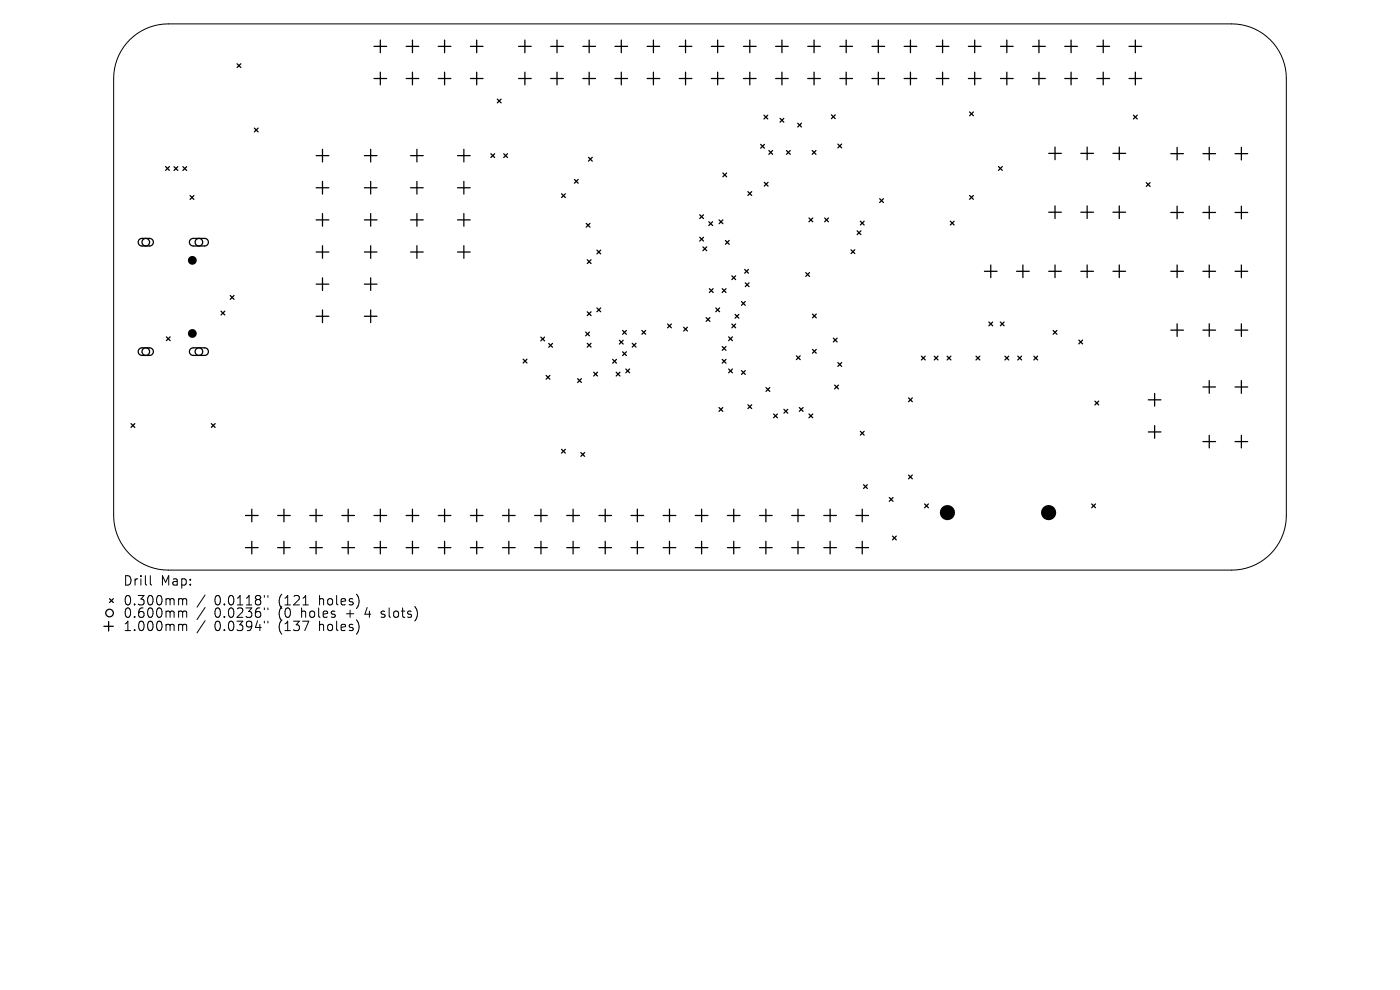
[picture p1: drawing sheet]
<svg xmlns="http://www.w3.org/2000/svg" width="297mm" height="210mm" viewBox="0 0 297 210" stroke-linecap="round" stroke-linejoin="round" font-family="sans-serif">
<defs><g id="words">
<g font-size="2.8">
<text x="26" y="124.5">Drill</text>
<text x="34.1" y="124.5">Map:</text>
<text x="26" y="128.7">0.300mm</text>
<text x="26" y="131.3">0.600mm</text>
<text x="45.5" y="128.7">0.0118&quot;</text>
<text x="45.5" y="131.3">0.0236&quot;</text>
<text x="59.2" y="128.7">(121</text>
<text x="59.2" y="131.3">(0</text>
<text x="64.2" y="131.3">holes</text>
<text x="68" y="128.7">holes)</text>
<text x="73.9" y="131.3">+</text>
<text x="78.1" y="131.3">4</text>
<text x="81.7" y="131.3">slots)</text>
<text x="26" y="134.2">1.000mm</text>
<text x="45.5" y="134.2">0.0394&quot;</text>
<text x="59.2" y="134.2">(137</text>
<text x="68" y="134.2">holes)</text>
</g>
</g></defs>
<g fill="none" stroke="#000" stroke-width=".21">
<path d="M27.5 8.5a11.6 11.6 0 0 1 8.2-3.4h225.6a11.6 11.6 0 0 1 11.6 11.6v92.7a11.6 11.6 0 0 1-11.6 11.5h-225.6a11.6 11.6 0 0 1-11.6-11.5v-92.7a11.6 11.6 0 0 1 3.4-8.2zM31.9 122.1v1.7l.3 .3M38.2 127l.5 .1v.2M38.2 129.6l.5 .1v.2M38.2 132.4l.5 .1v.2M38.7 127.3l.3-.3 .5 .1 .1 1.2M38.7 127.3v1M38.7 129.9v1.1M38.7 132.7v1.1M38.7 129.9l.3-.3 .5 .1 .1 1.3M38.7 132.7l.3-.3 .5 .1 .1 1.3M43.5 126.2l-1.7 2.6"/>
<path d="M43.5 128.9l-1.7 2.5M43.5 131.7l-1.7 2.5M56.1 126.3v.4M56.1 129v.3M56.1 131.8v.4M56.8 126.3v.4M56.8 129v.3M56.8 131.8v.4M64.3 128.3h1.1M80.8 130.9l.2 .1M80.9 129.7v.5"/>
</g>
<g fill="#000">
<circle cx="40.8" cy="55.2" r=".94"/>
<circle cx="40.8" cy="70.7" r=".94"/>
<circle cx="201" cy="108.7" r="1.61"/>
<circle cx="222.5" cy="108.7" r="1.61"/>
</g>
<g fill="none" stroke="#000" stroke-width=".27">
<path d="M50.3 13.5l.8 .8M51.1 13.5l-.8 .8M79.3 9.8h2.7M79.3 16.7h2.7M80.7 8.5v2.7M80.7 15.3v2.7M86.2 9.8h2.6M86.2 16.7h2.6M87.5 8.5v2.7M87.5 15.3v2.7M93 9.8h2.7M93 16.7h2.7"/>
<path d="M94.3 8.5v2.7M94.3 15.3v2.7M99.8 9.8h2.7M99.8 16.7h2.7M101.1 8.5v2.7M101.1 15.3v2.7M110 9.8h2.7M110 16.7h2.7M111.4 8.5v2.7M111.4 15.3v2.7M116.8 9.8h2.7M116.8 16.7h2.7"/>
<path d="M118.2 8.5v2.7M118.2 15.3v2.7M123.6 9.8h2.7M123.6 16.7h2.7M125 8.5v2.7M125 15.3v2.7M130.5 9.8h2.6M130.5 16.7h2.6M131.8 8.5v2.7M131.8 15.3v2.7M137.3 9.8h2.7M137.3 16.7h2.7"/>
<path d="M138.6 8.5v2.7M138.6 15.3v2.7M144.1 9.8h2.7M144.1 16.7h2.7M145.4 8.5v2.7M145.4 15.3v2.7M150.9 9.8h2.7M150.9 16.7h2.7M152.2 8.5v2.7M152.2 15.3v2.7M157.7 9.8h2.7M157.7 16.7h2.7"/>
<path d="M159.1 8.5v2.7M159.1 15.3v2.7M164.5 9.8h2.7M164.5 16.7h2.7M165.9 8.5v2.7M165.9 15.3v2.7M171.4 9.8h2.6M171.4 16.7h2.6M172.7 8.5v2.7M172.7 15.3v2.7M178.2 9.8h2.7M178.2 16.7h2.7"/>
<path d="M179.5 8.5v2.7M179.5 15.3v2.7M185 9.8h2.7M185 16.7h2.7M186.3 8.5v2.7M186.3 15.3v2.7M191.8 9.8h2.7M191.8 16.7h2.7M193.1 8.5v2.7M193.1 15.3v2.7M198.6 9.8h2.7M198.6 16.7h2.7"/>
<path d="M200 8.5v2.7M200 15.3v2.7M205.4 9.8h2.7M205.4 16.7h2.7M206.8 8.5v2.7M206.8 15.3v2.7M212.3 9.8h2.6M212.3 16.7h2.6M213.6 8.5v2.7M213.6 15.3v2.7M219.1 9.8h2.7M219.1 16.7h2.7"/>
<path d="M220.4 8.5v2.7M220.4 15.3v2.7M225.9 9.8h2.7M225.9 16.7h2.7M227.2 8.5v2.7M227.2 15.3v2.7M232.7 9.8h2.7M232.7 16.7h2.7M234 8.5v2.7M234 15.3v2.7M239.5 9.8h2.7M239.5 16.7h2.7"/>
<path d="M240.9 8.5v2.7M240.9 15.3v2.7M35.1 35.3l.8 .8M35.9 35.3l-.8 .8M36.9 35.4l.8 .8M37.7 35.4l-.8 .8M38.8 35.4l.8 .8M39.6 35.4l-.8 .8M54 27.2l.8 .8M54.8 27.2l-.8 .8M67.1 33h2.7M67.1 39.8h2.7"/>
<path d="M68.4 31.7v2.7M68.4 38.5v2.7M77.3 33h2.7M77.3 39.8h2.7M78.6 31.7v2.7M78.6 38.5v2.7M87.1 33h2.7M87.1 39.8h2.7M88.4 31.7v2.7M88.4 38.5v2.7M97.1 33h2.6M97.1 39.8h2.6"/>
<path d="M98.4 31.7v2.7M98.4 38.5v2.7M104.1 32.6l.8 .8M104.9 32.6l-.8 .8M105.5 21l.8 .8M106.3 21l-.8 .8M106.9 32.6l.8 .8M107.7 32.6l-.8 .8M121.9 38.1l.8 .8M122.7 38.1l-.8 .8M124.8 33.4l.9 .8M125.7 33.4l-.9 .8"/>
<path d="M153.3 36.7l.9 .8M154.2 36.7l-.9 .8M161.4 30.6l.8 .8M162.1 24.4l.8 .8M162.1 38.7l.8 .8M162.2 30.6l-.8 .8M162.9 24.4l-.8 .8M162.9 38.7l-.8 .8M163.1 31.9l.8 .8M163.9 31.9l-.8 .8M165.5 25.1l.8 .8M166.3 25.1l-.8 .8"/>
<path d="M166.8 31.9l.8 .8M167.6 31.9l-.8 .8M169.2 26.1l.8 .8M170 26.1l-.8 .8M172.3 31.9l.8 .8M173.1 31.9l-.8 .8M176.4 24.4l.8 .8M177.2 24.4l-.8 .8M177.7 30.6l.9 .8M178.6 30.6l-.9 .8M205.7 23.7l.8 .9M206.5 23.7l-.8 .9"/>
<path d="M211.8 35.3l.8 .8M212.6 35.3l-.8 .8M222.5 32.5h2.7M223.8 31.2v2.7M229.3 32.5h2.7M230.6 31.2v2.7M236.1 32.5h2.7M237.4 31.2v2.7M240.5 24.4l.8 .8M241.3 24.4l-.8 .8M243.2 38.7l.8 .8M244 38.7l-.8 .8"/>
<path d="M248.4 32.6h2.7M249.7 31.3v2.6M255.2 32.6h2.7M256.5 31.3v2.6M262 32.6h2.7M263.3 31.3v2.6M29.6 50.8l.5-.2h1.6a.8 .8 0 0 1 .8 .8 .8 .8 0 0 1-.8 .8h-1.6a.81 .81 0 0 1-.7-.5 .81 .81 0 0 1 .2-.9zM40.3 41.5l.8 .8M40.4 50.8l.5-.2h2.5a.8 .8 0 0 1 .8 .8 .8 .8 0 0 1-.8 .8h-2.4a.81 .81 0 0 1-.8-.5 .81 .81 0 0 1 .2-.9zM41.1 41.5l-.8 .8M67.1 46.6h2.7M67.1 53.5h2.7"/>
<path d="M68.4 45.3v2.7M68.4 52.1v2.7M68.4 58.9v2.7M77.3 46.6h2.7M77.3 53.5h2.7M78.6 45.3v2.7M78.6 52.1v2.7M78.6 58.9v2.7M87.1 46.6h2.7M87.1 53.5h2.7M88.4 45.3v2.7M88.4 52.1v2.7"/>
<path d="M97.1 46.6h2.6M97.1 53.5h2.6M98.4 45.3v2.7M98.4 52.1v2.7M119.1 41.1l.8 .8M119.9 41.1l-.8 .8M124.4 47.4l.8 .8M124.6 55.1l.8 .8M125.2 47.4l-.8 .8M125.4 55.1l-.8 .8M126.6 53.1l.8 .8M127.4 53.1l-.8 .8"/>
<path d="M148.4 45.6l.8 .8M148.4 50.3l.8 .8M149.1 52.4l.8 .8M149.2 45.6l-.8 .8M149.2 50.3l-.8 .8M149.9 52.4l-.8 .8M150.4 47l.8 .8M151.2 47l-.8 .8M152.6 46.6l.8 .9M153.4 46.6l-.8 .9M153.9 51l.8 .8M154.7 51l-.8 .8"/>
<path d="M155.3 58.5l.8 .8M156.1 58.5l-.8 .8M158 57.1l.8 .9M158.1 60l.8 .8M158.7 40.6l.8 .9M158.8 57.1l-.8 .9M158.9 60l-.8 .8M159.5 40.6l-.8 .9M170.9 57.8l.8 .8M171.6 46.2l.8 .8M171.7 57.8l-.8 .8M172.4 46.2l-.8 .8"/>
<path d="M174.9 46.2l.9 .8M175.8 46.2l-.9 .8M180.5 53l.8 .8M181.3 53l-.8 .8M181.8 49l.8 .8M182.5 46.9l.8 .8M182.6 49l-.8 .8M183.3 46.9l-.8 .8M186.6 42.2l.8 .8M187.4 42.2l-.8 .8M201.6 46.9l.8 .8M202.4 46.9l-.8 .8"/>
<path d="M205.7 41.5l.8 .8M206.5 41.5l-.8 .8M208.8 57.5h2.7M210.2 56.2v2.7M215.7 57.5h2.6M217 56.2v2.7M222.5 57.5h2.7M222.5 45h2.7M223.8 43.7v2.7M223.8 56.2v2.7M229.3 57.5h2.7M229.3 45h2.7"/>
<path d="M230.6 43.7v2.7M230.6 56.2v2.7M236.1 57.5h2.7M236.1 45h2.7M237.4 43.7v2.7M237.4 56.2v2.7M248.4 57.5h2.7M248.4 45.1h2.7M249.7 43.7v2.7M249.7 56.2v2.7M255.2 57.5h2.7M255.2 45.1h2.7"/>
<path d="M256.5 43.7v2.7M256.5 56.2v2.7M262 57.5h2.7M262 45.1h2.7M263.3 43.7v2.7M263.3 56.2v2.7M29.6 74l.5-.2h1.6a.81 .81 0 0 1 .8 .8 .81 .81 0 0 1-.8 .8h-1.6a.81 .81 0 0 1-.7-.5 .81 .81 0 0 1 .2-.9zM35.3 71.5l.8 .8M36.1 71.5l-.8 .8M40.4 74l.5-.2h2.5a.81 .81 0 0 1 .8 .8 .81 .81 0 0 1-.8 .8h-2.4a.81 .81 0 0 1-.8-.5 .81 .81 0 0 1 .2-.9zM46.9 66l.8 .8M47.7 66l-.8 .8"/>
<path d="M48.8 62.7l.8 .8M49.6 62.7l-.8 .8M67.1 60.3h2.7M67.1 67.1h2.7M68.4 65.7v2.7M77.3 60.3h2.7M77.3 67.1h2.7M78.6 65.7v2.7M111 76.2l.8 .8M111.8 76.2l-.8 .8M114.7 71.5l.8 .8M115.5 71.5l-.8 .8"/>
<path d="M115.9 79.6l.8 .8M116.4 72.9l.8 .8M116.7 79.6l-.8 .8M117.2 72.9l-.8 .8M124.2 70.4l.8 .8M124.6 66.1l.8 .8M124.6 72.8l.8 .8M125 70.4l-.8 .8M125.4 66.1l-.8 .8M125.4 72.8l-.8 .8M125.9 79l.9 .8M126.6 65.3l.8 .8"/>
<path d="M126.8 79l-.9 .8M127.4 65.3l-.8 .8M130 76.2l.8 .8M130.7 79l.8 .8M130.8 76.2l-.8 .8M131.4 72.2l.8 .8M131.5 79l-.8 .8M132.1 70.1l.8 .8M132.1 74.6l.8 .8M132.2 72.2l-.8 .8M132.8 78.3l.8 .8M132.9 70.1l-.8 .8"/>
<path d="M132.9 74.6l-.8 .8M133.6 78.3l-.8 .8M134.1 72.8l.8 .8M134.9 72.8l-.8 .8M136.2 70.1l.8 .8M137 70.1l-.8 .8M141.6 68.7l.8 .8M142.4 68.7l-.8 .8M145 69.4l.8 .8M145.8 69.4l-.8 .8M149.8 67.4l.8 .8M150.5 61.2l.8 .8"/>
<path d="M150.6 67.4l-.8 .8M151.3 61.2l-.8 .8M151.8 65.3l.9 .8M152.7 65.3l-.9 .8M153.2 61.2l.8 .8M153.2 73.5l.8 .8M153.2 76.2l.8 .8M154 61.2l-.8 .8M154 73.5l-.8 .8M154 76.2l-.8 .8M154.6 71.5l.8 .8M154.6 78.3l.8 .8"/>
<path d="M155.3 68.7l.8 .8M155.4 71.5l-.8 .8M155.4 78.3l-.8 .8M155.9 66.7l.8 .8M156.1 68.7l-.8 .8M156.7 66.7l-.8 .8M157.3 64l.8 .8M157.3 78.6l.8 .8M158.1 64l-.8 .8M158.1 78.6l-.8 .8M169 75.5l.8 .8M169.8 75.5l-.8 .8"/>
<path d="M172.4 66.6l.8 .8M172.4 74.1l.8 .8M173.2 66.6l-.8 .8M173.2 74.1l-.8 .8M176.8 71.7l.8 .8M177.6 71.7l-.8 .8M177.7 76.9l.9 .8M178.6 76.9l-.9 .8M195.5 75.5l.8 .9M196.3 75.5l-.8 .9M198.2 75.5l.8 .9M199 75.5l-.8 .9"/>
<path d="M200.9 75.5l.8 .9M201.7 75.5l-.8 .9M207.1 75.5l.8 .9M207.9 75.5l-.8 .9M209.8 68.3l.8 .8M210.6 68.3l-.8 .8M212.2 68.3l.8 .8M213 68.3l-.8 .8M213.2 75.5l.8 .9M214 75.5l-.8 .9M215.9 75.5l.8 .9M216.7 75.5l-.8 .9"/>
<path d="M219.3 75.5l.8 .9M220.1 75.5l-.8 .9M223.4 70.1l.8 .8M224.2 70.1l-.8 .8M228.9 72.1l.8 .8M229.7 72.1l-.8 .8M248.4 70h2.7M249.7 68.7v2.7M255.2 70h2.7M256.5 68.7v2.7M262 70h2.7M263.3 68.7v2.7"/>
<path d="M27.8 89.9l.8 .8M28.6 89.9l-.8 .8M44.8 89.9l.8 .8M45.6 89.9l-.8 .8M119.1 95.3l.8 .8M119.9 95.3l-.8 .8M122.5 80.3l.8 .8M123.2 96l.8 .8M123.3 80.3l-.8 .8M124 96l-.8 .8M152.5 86.5l.8 .8M153.3 86.5l-.8 .8"/>
<path d="M158.7 85.9l.8 .8M159.5 85.9l-.8 .8M162.5 82.2l.8 .8M163.3 82.2l-.8 .8M164.1 87.8l.8 .8M164.9 87.8l-.8 .8M166.3 86.8l.8 .8M167.1 86.8l-.8 .8M169.6 86.5l.8 .8M170.4 86.5l-.8 .8M171.6 87.8l.8 .8M172.4 87.8l-.8 .8"/>
<path d="M177.1 81.7l.8 .8M177.9 81.7l-.8 .8M182.5 91.5l.8 .8M183.3 91.5l-.8 .8M192.7 84.4l.8 .8M193.5 84.4l-.8 .8M232.3 85.1l.8 .8M233.1 85.1l-.8 .8M243.6 84.8h2.7M243.6 91.6h2.7M244.9 83.5v2.7M244.9 90.3v2.7"/>
<path d="M255.2 82.1h2.7M255.2 93.7h2.7M256.5 80.7v2.7M256.5 92.3v2.7M262 82.1h2.7M262 93.7h2.7M263.3 80.7v2.7M263.3 92.3v2.7M52.1 109.4h2.7M52.1 116.2h2.7M53.4 108v2.7M53.4 114.8v2.7"/>
<path d="M58.9 109.4h2.7M58.9 116.2h2.7M60.2 108v2.7M60.2 114.8v2.7M65.7 109.4h2.7M65.7 116.2h2.7M67.1 108v2.7M67.1 114.8v2.7M72.5 109.4h2.7M72.5 116.2h2.7M73.9 108v2.7M73.9 114.8v2.7"/>
<path d="M79.3 109.4h2.7M79.3 116.2h2.7M80.7 108v2.7M80.7 114.8v2.7M86.2 109.4h2.6M86.2 116.2h2.6M87.5 108v2.7M87.5 114.8v2.7M93 109.4h2.7M93 116.2h2.7M94.3 108v2.7M94.3 114.8v2.7"/>
<path d="M99.8 109.4h2.7M99.8 116.2h2.7M101.1 108v2.7M101.1 114.8v2.7M106.6 109.4h2.7M106.6 116.2h2.7M107.9 108v2.7M107.9 114.8v2.7M113.4 109.4h2.7M113.4 116.2h2.7M114.8 108v2.7M114.8 114.8v2.7"/>
<path d="M120.2 109.4h2.7M120.2 116.2h2.7M121.6 108v2.7M121.6 114.8v2.7M127.1 109.4h2.6M127.1 116.2h2.6M128.4 108v2.7M128.4 114.8v2.7M133.9 109.4h2.7M133.9 116.2h2.7M135.2 108v2.7M135.2 114.8v2.7"/>
<path d="M140.7 109.4h2.7M140.7 116.2h2.7M142 108v2.7M142 114.8v2.7M147.5 109.4h2.7M147.5 116.2h2.7M148.8 108v2.7M148.8 114.8v2.7M154.3 109.4h2.7M154.3 116.2h2.7M155.7 108v2.7M155.7 114.8v2.7"/>
<path d="M161.1 109.4h2.7M161.1 116.2h2.7M162.5 108v2.7M162.5 114.8v2.7M167.9 109.4h2.7M167.9 116.2h2.7M169.3 108v2.7M169.3 114.8v2.7M174.8 109.4h2.6M174.8 116.2h2.6M176.1 108v2.7M176.1 114.8v2.7"/>
<path d="M181.6 109.4h2.7M181.6 116.2h2.7M182.9 108v2.7M182.9 114.8v2.7M183.2 102.8l.8 .8M184 102.8l-.8 .8M188.7 105.5l.8 .8M189.3 113.7l.8 .8M189.5 105.5l-.8 .8M190.1 113.7l-.8 .8M192.7 100.8l.8 .8M193.5 100.8l-.8 .8"/>
<path d="M196.2 106.9l.8 .8M197 106.9l-.8 .8M231.6 106.9l.8 .8M232.4 106.9l-.8 .8M22 132.9h2M23 131.9v2M23.2 127l.8 .8M24 127l-.8 .8"/>
<circle cx="30.9" cy="51.4" r=".8"/>
<circle cx="42.2" cy="51.4" r=".8"/>
<circle cx="30.9" cy="74.6" r=".81"/>
<circle cx="42.2" cy="74.6" r=".8"/>
<circle cx="23.2" cy="130" r=".8"/>
</g>
<use href="#words"/>
</svg>
